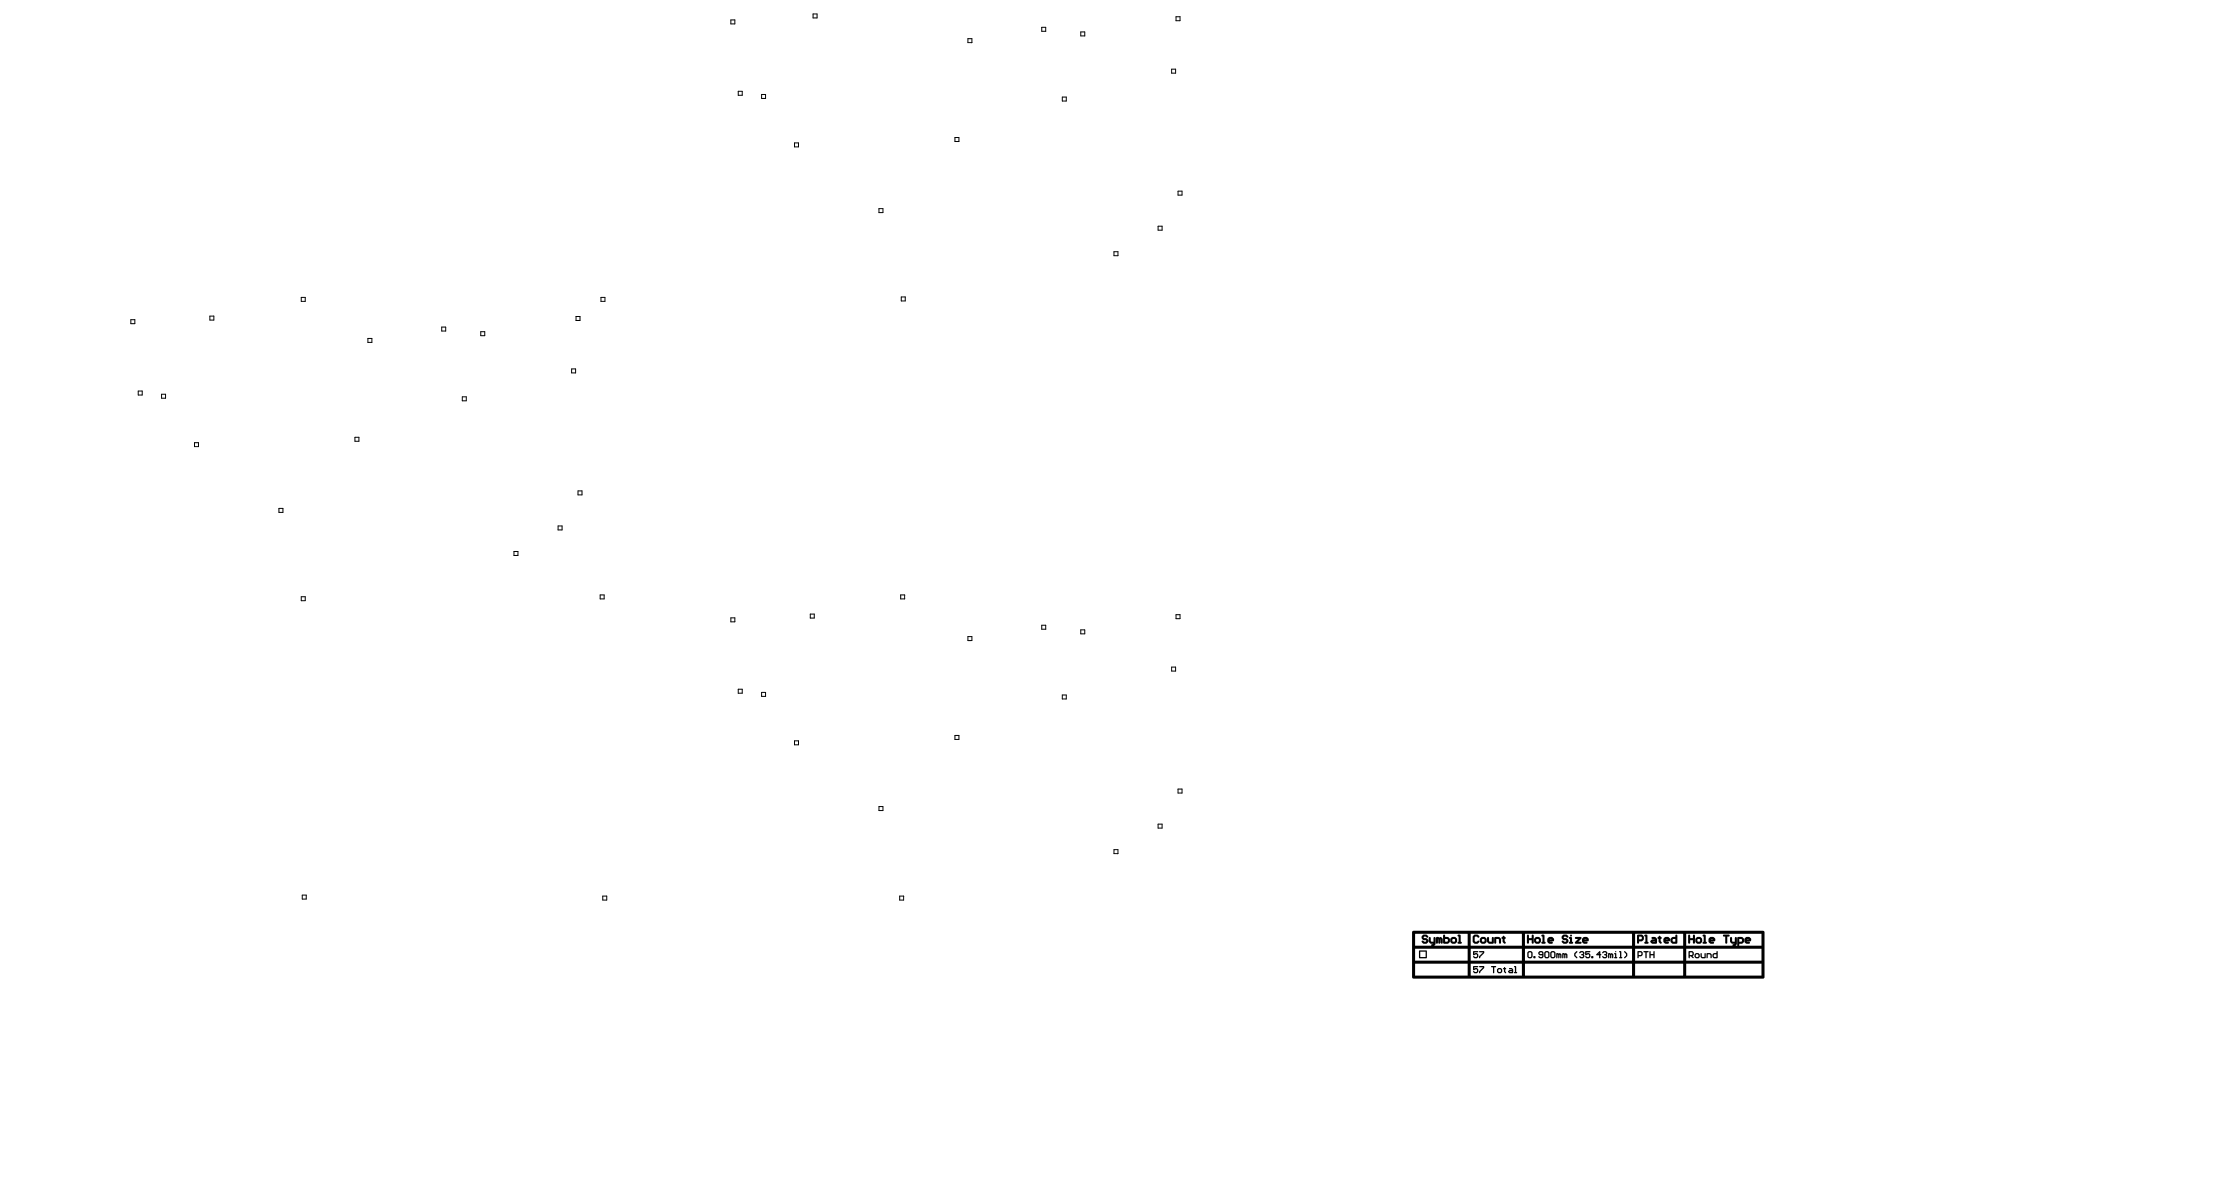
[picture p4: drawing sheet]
<svg xmlns="http://www.w3.org/2000/svg" width="944mm" height="508mm" viewBox="0 0 944 508" stroke-linecap="round" stroke-linejoin="round" font-family="sans-serif">
<g fill="none" stroke="#000" stroke-width=".42">
<path d="M309.4 8.4h1.7v1.7h-1.7zM344.2 5.9h1.7v1.7h-1.7zM409.7 16.4h1.7v1.7h-1.7zM441 11.6h1.7v1.6h-1.7zM457.5 13.5h1.7v1.7h-1.7zM497.9 7.1h1.6v1.7h-1.6zM312.5 38.6h1.7v1.7h-1.7zM322.4 40h1.7v1.7h-1.7zM496 29.3h1.7v1.7h-1.7zM404.3 58.2h1.6v1.7h-1.6zM449.7 41.1h1.7v1.7h-1.7zM336.3 60.5h1.7v1.7h-1.7z"/>
<path d="M372.1 88.3h1.7v1.7h-1.7zM490.3 95.8h1.7v1.6h-1.7zM498.7 80.9h1.7v1.7h-1.7zM471.6 106.6h1.7v1.7h-1.7zM55.4 135.3h1.7v1.7h-1.7zM88.8 133.8h1.7v1.7h-1.7zM127.5 125.9h1.7v1.7h-1.7zM187 138.5h1.7v1.6h-1.7zM243.8 134h1.7v1.7h-1.7zM254.4 125.9h1.7v1.7h-1.7zM381.5 125.7h1.7v1.7h-1.7zM155.7 143.3h1.7v1.7h-1.7z"/>
<path d="M203.5 140.4h1.7v1.7h-1.7zM242 156.2h1.7v1.7h-1.7zM58.5 165.5h1.7v1.7h-1.7zM68.4 166.9h1.7v1.7h-1.7zM195.7 168h1.7v1.7h-1.7zM82.3 187.4h1.7v1.7h-1.7zM150.3 185.1h1.6v1.7h-1.6zM118.1 215.2h1.7v1.7h-1.7zM244.7 207.8h1.7v1.7h-1.7zM217.6 233.5h1.7v1.7h-1.7zM236.3 222.7h1.6v1.6h-1.6zM127.5 252.6h1.7v1.7h-1.7z"/>
<path d="M254.1 251.9h1.7v1.6h-1.7zM343 260h1.7v1.6h-1.7zM381.3 251.9h1.7v1.6h-1.7zM309.4 261.6h1.7v1.6h-1.7zM409.7 269.5h1.7v1.7h-1.7zM441 264.7h1.7v1.7h-1.7zM457.5 266.6h1.7v1.7h-1.7zM497.9 260.2h1.6v1.7h-1.6zM312.5 291.8h1.7v1.7h-1.7zM322.4 293.1h1.7v1.7h-1.7zM449.7 294.2h1.7v1.7h-1.7zM496 282.4h1.7v1.7h-1.7z"/>
<path d="M336.3 313.6h1.7v1.7h-1.7zM404.3 311.3h1.6v1.7h-1.6zM498.7 334h1.7v1.7h-1.7zM372.1 341.4h1.7v1.7h-1.7zM471.6 359.7h1.7v1.7h-1.7zM490.3 348.9h1.7v1.7h-1.7zM128 378.9h1.6v1.7h-1.6zM255.2 379.3h1.7v1.7h-1.7zM380.9 379.3h1.6v1.7h-1.6z"/>
</g>
<path d="M661.2 396.3l.8-.7 1.3 .1 .6 .6v.6l-.4 .1-.6-.5-.9 .2 .2 .4h.8a1.23 1.23 0 0 1 .9 1.8l-.9 .6-1.3-.1-.5-.5v-.6l.3-.2 .7 .6 .9-.3-.2-.4h-.9a1.23 1.23 0 0 1-.8-1.7zM623.5 396.3l.9-.7h1l.8 .7v.6l-.3 .1-.7-.5-.9 .2v1.7l.2 .3 1.7-.4v.6l-.5 .5-1.3 .1-.9-.6zM601.9 396.3l.8-.7 1.3 .1 .6 .6v.6l-.4 .1-.6-.5-.9 .2 .2 .4h.8a1.23 1.23 0 0 1 .9 1.8l-.9 .6-1.3-.1-.5-.5v-.6l.3-.2 .7 .6 .9-.3-.2-.4h-.9a1.23 1.23 0 0 1-.8-1.7zM664.6 396.1a.45 .45 0 0 1 .9 0 .45 .45 0 0 1-.9 0zM608 396.8l.8-.2 .5 .4 .5-.4 .8 .7v2.1h-.6l-.2-1.7-.2 1.7h-.6l-.3-1.8-.1 1.8h-.6zM714.8 395.7h.6l.1 1.4h1.2l.1-1.4h.6v3.7h-.6l-.1-1.4h-1.2l-.1 1.4h-.6zM646.5 395.7h.6l.2 1.4h1.1l.1-1.4h.7v3.7h-.7l-.1-1.4h-1.1l-.2 1.4h-.6zM739.4 397.6h1zM724.2 397.6h1zM705.1 397.6h1zM693.9 396.5v1.1l1.1-.2-.2-.9zM670.8 397.5l.8 .1zM656 397.6h.9zM693.1 395.7l1.9-.1 .9 1-.1 1.3-.8 .6h-1.1l-.1 .9-.4 .1-.4-.4zM736.3 397.5v1.2l1.1-.3-.2-.9zM718.6 397.8l.2 .9 .9-.3-.2-.9zM708.1 397.8l.2 .9h.9v-1.2zM699.6 398.6l1 .1zM650.6 397.5l-.3 .9 .9 .3 .3-.9zM629.6 396.8h.6l.4 1.9h.9v-1.6l.2-.3h.6v2.6l-1.9 .1-.8-.6zM627.6 397.5l-.3 .9 .9 .3 .3-.9zM614.8 397.8l.3 .9 .9-.3-.3-.9zM611.8 397.5v1.2l1.1-.3-.2-.9zM738.6 397.3l.8-.7 1.3 .2 .7 .8-.2 .8-1.8 .1 1.3 .3v.6h-1.6l-.6-.8zM713.8 395.3v5h19.7v-.5l.8-.3h-1l-.8-.6-.1-1.8 .4-.5 .4 .5 .3 1.6h.9v-1.6l.1-.3h.6l.2 2.8-.6 .7h.8l-.1-3.2 .4-.5h1.6l.9 1-.1 1.3-.8 .6h-1.1l-.1 .8h9.5v-5zM729.5 395.7l2.3-.1 .4 .5-.1 .3-.9 .1v2.6l-.4 .4-.5-.4v-2.6l-.8-.1zM723.4 397.3l.8-.7 1.3 .2 .7 .8-.2 .8-1.8 .1 1.3 .3v.6h-1.6l-.6-.8zM720.8 395.7l.9-.1 .4 .5v2.6l.5 .4-.4 .4h-1l-.5-.4 .5-.4v-2.2l-.4-.1zM717.6 398.1a1.55 1.55 0 0 1 3.1 0 1.55 1.55 0 0 1-3.1 0zM707.3 397.3l.8-.7h1.1l.1-.9h.7v3.7h-2.2l-.6-.8zM704.3 397.3l.8-.7 1.3 .2 .7 .8-.2 .8-1.8 .1 1.3 .3v.6h-1.6l-.7-.8zM701.7 396.8l.9-.7 .8 .7v.6l-.4 .1 .4 1.9h-.6l-.6-.5zM699.2 396.8l1.3-.2 .9 .7v2.1l-1.9 .1-.8-.6v-.6l.5-.5 1.3-.2-1.3-.2zM696.2 395.7l.8-.1 .4 .5v2.6l.5 .4-.4 .4h-1l-.5-.4 .5-.4v-2.2l-.3-.1zM669.8 397.3l.8-.7h1.1l.8 .7v1.1l-1.8 .1 1.3 .3v.6l-1.4 .1-.8-.6zM666.8 396.8h2.6v.6l-1.2 1.3 1.2 .1v.6h-2.6v-.6l1.3-1.3-1.3-.1zM664.2 396.8h1.2l.1 1.9 .4 .1v.6h-1.7v-.6l.4-.1v-1.2l-.4-.1zM655.6 396.8l1.4-.2 .8 .7v1.1l-1.8 .1 1.3 .3v.6l-1.4 .1-.8-.6-.1-1.3zM652.6 395.7l.8-.1 .5 .5v2.6l.5 .4-.5 .4h-1l-.4-.4 .5-.4v-2.2l-.4-.1zM649.3 398.1a1.55 1.55 0 0 1 3.1 0 1.55 1.55 0 0 1-3.1 0zM635.7 396.8l.8-.7 .8 .7v.6l-.3 .1 .3 1.9h-.6l-.5-.5zM632.7 396.8h2.1l.6 .8-.1 1.8h-.6l-.4-1.9h-.9v1.6l-.4 .4-.3-.1zM626.4 398.1a1.55 1.55 0 0 1 3.1 0 1.55 1.55 0 0 1-3.1 0zM617.1 395.7l.8-.1 .5 .5v2.6l.5 .4-.5 .4h-1l-.4-.4 .5-.4v-2.2l-.4-.1zM613.9 398.1a1.55 1.55 0 0 1 3 0 1.55 1.55 0 0 1-3 0zM611 395.7h.6l.2 .9h1.1a1.54 1.54 0 0 1 1 1.5 1.54 1.54 0 0 1-1 1.4l-1.9-.1zM692.2 395.3v5h20.3v-5zM645.6 395.3v5h45.3v-5zM622.6 395.3v5h21.7v-5zM599.1 395.3v5h6.8l.1-.5 .7-.3h-.9l-.9-.6-.1-1.8 .5-.5 .4 .5 .2 1.6h.9v-1.6l.2-.3h.6l.1 2.8-.5 .7h14.1v-5zM651.3 403.1l.6-.5h.8l.7 .5v1.9l-.5 .6-1 .1-.6-.5 .2-.5 .5 .4 .9-.2v-.5h-1l-.6-.5zM683.7 402.9a.3 .3 0 0 1 .6 0 .3 .3 0 0 1-.6 0zM680.8 403.5l1.1 .3 .4-.3 .6 .5v1.6l-.5-.2-.1-1.3-.2 1.3-.4 .2-.4-1.6v1.4l-.5 .2zM661.4 403.5l1 .3 .7-.3 .5 .7-.1 1.4-.5-.2-.1-1.3-.2 1.3-.4 .2-.4-1.6v1.4l-.5 .2zM658.9 403.5l1 .3 .4-.3 .7 .5v1.6l-.5-.2-.2-1.3-.1 1.3-.5 .2-.3-1.6-.1 1.4-.4 .2zM698.3 402.7l.5 .2v1h1.1v-1l.5-.2v2.9l-.5-.2v-1h-1.1v1l-.5 .2zM676.6 403.9h.4v-.3zM651.7 403.4l.3 .5h.9l-.3-.7zM715.4 403.2v1.1l1.1-.3-.3-.8zM693.7 403.2v1.1l1.2-.3-.3-.8zM693.2 402.7l1.5-.1 .7 .7-.1 1-.6 .6h-1l-.3 .8-.2-.3zM725.7 404l-.2 .9 1.1 .2v-1.1zM719.9 403.5h.4l.4 1.6h.9v-1.4l.4-.2v2.1h-1.6l-.5-.6zM718.1 404l-.2 .9 .9 .2 .2-.8zM678.7 402.7l1.1-.1 .7 .7-.4 .9 .4 .8-.7 .7-1.1-.1-.5-.6 .3-.3 .5 .4 .9-.2-.8-.7 .8-.6-.3-.4-1.3 .3zM671.1 402.7h2.1l-.2 .5h-1.4v.5l1-.2 .6 .5 .1 1-.5 .6-1.1 .1-.6-.5 .2-.5 .5 .4 .9-.2-.2-.9-1.4 .3zM668.6 403.1l.6-.5h.8l.7 .5-.3 1.1 .3 .8-.5 .6-1 .1-.7-.7 .3-.3 .5 .4h.6l.3-.4-.8-.5 .8-.8-.9-.2-.5 .4zM656.8 403.4v1.5l.9 .2 .3-.2v-1.5l-.3-.2zM654.3 403.4v1.5l.9 .2 .2-.2v-1.5l-.2-.2zM647.1 403.4v1.5l.9 .2 .2-.2v-1.5l-.2-.2zM623.7 402.7h2l-.2 .5h-1.4v.5l1-.2 .6 .5 .1 1-.5 .6-1 .1-.6-.5 .2-.5 .5 .4 .9-.2-.3-.9-1.3 .3zM601.2 402.9v2.2h2.3v-2.2zM714.9 402.7l1.4-.1 .7 .5v1.1l-.5 .6 .5 .8h-.4l-.8-.7h-.4l-.1 .7h-.4zM725 404l.6-.5h1l.1-.8h.4v2.9h-1.7l-.5-.6zM722.5 403.5h1.6l.5 .7v1.4h-.4l-.4-1.6h-.8v1.4l-.5 .2zM717.3 404.6a1.2 1.2 0 0 1 2.4 0 1.2 1.2 0 0 1-2.4 0zM695.8 402.7l1.9-.1 .2 .3-.8 .3v2.2l-.3 .3-.3-.3v-2.2l-.7-.1zM687.6 402.7h.4l.9 1-.1 1.1-1 .9-.3-.3 .9-.9v-.7l-.8-.7zM685.5 402.7l.9 .2v2.2l.4 .3-.3 .3-1.1-.3 .4-.3v-1.9l-.3-.1zM683.4 403.5h.8l.1 1.6 .3 .1v.4h-1.2v-.4l.3-.1v-1.1l-.3-.1zM675.8 404l1.2-1.3h.4l.1 1.2 .4 .3-.4 .2-.1 1.2-.4-.2v-1h-1zM673.5 405.2a.55 .55 0 0 1 1.1 0 .55 .55 0 0 1-1.1 0zM666.5 403.5l.8-.8h.4v.4l-.8 .7v.7l.8 .7v.4h-.4l-.8-.8zM656.3 403.1l.7-.5h.8l.6 .5 .1 1.9-.5 .6-1 .1-.7-.5zM653.8 403.1l.6-.5h.9l.6 .5 .1 1.9-.5 .6-1.1 .1-.6-.5zM649.1 405.2a.54 .54 0 0 1 1 0 .54 .54 0 0 1-1 0zM647.1 402.7l1-.1 .7 .7v1.7l-.7 .7-1-.1-.5-.6v-1.7zM626.2 402.7l1.9-.1 .3 .3-.1 .6-1.9 2.2-.2-.9 1.6-1.6h-1.4zM600.8 402.4h3.2v3.2h-3.2zM713.8 401.6v5.1h31.9v-5.1zM692.2 401.6v5.1h20.3v-5.1zM645.6 401.6v5.1h45.3v-5.1zM622.6 401.6v5.1h21.7v-5.1zM599.1 401.6v5.1h22.2v-5.1zM639 411.3l1 .2v-.3zM634.3 410.6l.2 .9 .9-.3-.3-.9zM623.7 409h2l-.2 .5h-1.4v.5l1-.2 .6 .5 .1 1-.5 .6-1 .1-.6-.5 .2-.4 .5 .4 .9-.3-.3-.9-1.3 .4zM641 409l.9 .2v2.3l.4 .2-.3 .3-1.1-.3 .4-.2v-2l-.3-.1zM638.9 409.9l1-.1 .6 .5v1.6l-1.4 .1-.7-.5 .5-.8 1.1-.1-1.1-.3zM636.7 409.4h.4l.5 .7-.4 .2v.9l.4 .5-.2 .3-.7-.5v-1.2l-.5-.2zM633.6 410.9a1.2 1.2 0 0 1 2.4 0 1.2 1.2 0 0 1-2.4 0zM631.3 409l1.8-.1 .3 .3-.8 .3v2.2l-.3 .3-.3-.3v-2.2l-.7-.1zM626.2 409l1.9-.1 .3 .3-.1 .6-1.9 2.2-.2-.9 1.6-1.6h-1.4zM713.8 408v5h31.9v-5zM692.2 408v5h20.3v-5zM645.6 408v5h45.3v-5zM622.6 408v5h21.7v-5zM599.1 408v5h22.2v-5zM598 394.2l148.3-.2 .7 .7v18.9l-.7 .7h-147.9l-.6-.7z" fill="#000"/>
</svg>
